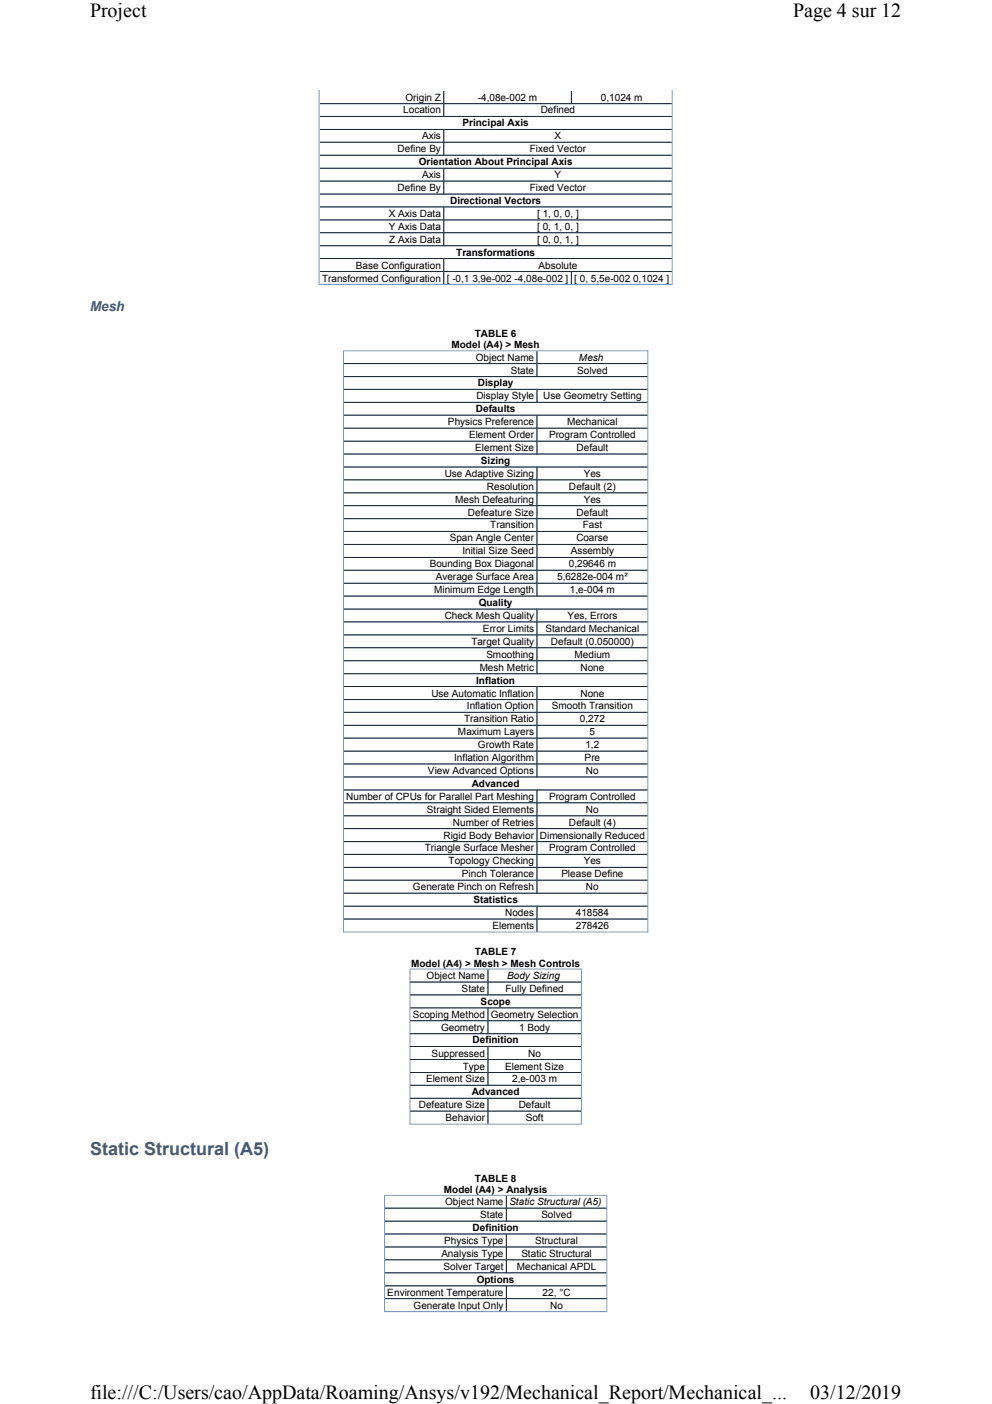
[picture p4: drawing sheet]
<svg xmlns="http://www.w3.org/2000/svg" width="210mm" height="297mm" viewBox="0 0 210 297" stroke-linecap="round" stroke-linejoin="round" font-family="sans-serif">
<defs><g id="words">
<g font-size="4.2">
<text x="19" y="3.7">Project</text>
<text x="167.8" y="3.7">Page 4 sur 12</text>
<text x="19" y="296">file:///C:/Users/cao/AppData/Roaming/Ansys/v192/Mechanical_Report/Mechanical_...</text>
<text x="171.4" y="296">03/12/2019</text>
</g>
<text font-size="3.8" fill="#3b577c" x="19" y="244.3">Static Structural (A5)</text>
<text font-size="2.9" fill="#3b577c" x="19" y="65.8">Mesh</text>
<g font-size="2.1">
<text x="85.8" y="21.3">Origin Z</text>
<text x="101.1" y="21.3">-4,08e-002 m</text>
<text x="127.1" y="21.3">0,1024 m</text>
<text x="85.3" y="24">Location</text>
<text x="89.3" y="29.5">Axis</text>
<text x="97.9" y="26.8">Principal Axis</text>
<text x="114.4" y="24">Defined</text>
<text x="117.3" y="29.5">X</text>
<text x="84.1" y="32.2">Define By</text>
<text x="88.6" y="35">Orientation About Principal Axis</text>
<text x="112.1" y="32.2">Fixed Vector</text>
<text x="84.1" y="40.4">Define By</text>
<text x="89.3" y="37.7">Axis</text>
<text x="112.1" y="40.4">Fixed Vector</text>
<text x="117.3" y="37.7">Y</text>
<text x="82.3" y="45.9">X Axis Data</text>
<text x="95.2" y="43.1">Directional Vectors</text>
<text x="113.7" y="45.9">[ 1, 0, 0, ]</text>
<text x="82.3" y="48.6">Y Axis Data</text>
<text x="82.4" y="51.4">Z Axis Data</text>
<text x="113.7" y="48.6">[ 0, 1, 0, ]</text>
<text x="113.7" y="51.4">[ 0, 0, 1, ]</text>
<text x="68.2" y="59.6">Transformed Configuration</text>
<text x="75.3" y="56.8">Base Configuration</text>
<text x="94.5" y="59.6">[ -0,1 3,9e-002 -4,08e-002 ]</text>
<text x="96.5" y="54.1">Transformations</text>
<text x="114" y="56.8">Absolute</text>
<text x="121.5" y="59.6">[ 0, 5,5e-002</text>
<text x="134" y="59.6">0,1024 ]</text>
<text x="100.5" y="71.3">TABLE 6</text>
<text x="95.5" y="73.7">Model (A4) &gt; Mesh</text>
<text x="100.7" y="76.3">Object Name</text>
<text x="122.5" y="76.3">Mesh</text>
<text x="101.1" y="81.7">Display</text>
<text x="108.1" y="79">State</text>
<text x="122.1" y="79">Solved</text>
<text x="94.8" y="90">Physics Preference</text>
<text x="100.7" y="87.2">Defaults</text>
<text x="100.8" y="84.5">Display Style</text>
<text x="114.9" y="84.5">Use Geometry Setting</text>
<text x="120" y="90">Mechanical</text>
<text x="99.3" y="92.7">Element Order</text>
<text x="100.5" y="95.4">Element Size</text>
<text x="116.2" y="92.7">Program Controlled</text>
<text x="122" y="95.4">Default</text>
<text x="94.1" y="100.9">Use Adaptive Sizing</text>
<text x="101.8" y="98.2">Sizing</text>
<text x="123.5" y="100.9">Yes</text>
<text x="96.3" y="106.3">Mesh Defeaturing</text>
<text x="103" y="103.6">Resolution</text>
<text x="120.4" y="103.6">Default (2)</text>
<text x="123.5" y="106.3">Yes</text>
<text x="99" y="109.1">Defeature Size</text>
<text x="103.7" y="111.8">Transition</text>
<text x="122" y="109.1">Default</text>
<text x="123.3" y="111.8">Fast</text>
<text x="95.2" y="114.6">Span Angle Center</text>
<text x="97.9" y="117.3">Initial Size Seed</text>
<text x="120.8" y="117.3">Assembly</text>
<text x="122" y="114.6">Coarse</text>
<text x="90.9" y="120">Bounding Box Diagonal</text>
<text x="91.9" y="125.5">Minimum Edge Length</text>
<text x="92.2" y="122.8">Average Surface Area</text>
<text x="117.9" y="122.8">5,6282e-004 m²</text>
<text x="120.3" y="120">0,29646 m</text>
<text x="120.6" y="125.5">1,e-004 m</text>
<text x="94.1" y="130.9">Check Mesh Quality</text>
<text x="101.3" y="128.2">Quality</text>
<text x="120.1" y="130.9">Yes, Errors</text>
<text x="99.7" y="136.4">Target Quality</text>
<text x="102.2" y="133.7">Error Limits</text>
<text x="115.4" y="133.7">Standard Mechanical</text>
<text x="116.6" y="136.4">Default (0.050000)</text>
<text x="101.5" y="141.9">Mesh Metric</text>
<text x="102.9" y="139.1">Smoothing</text>
<text x="121.6" y="139.1">Medium</text>
<text x="122.8" y="141.9">None</text>
<text x="91.3" y="147.4">Use Automatic Inflation</text>
<text x="100.8" y="144.6">Inflation</text>
<text x="122.8" y="147.4">None</text>
<text x="96.9" y="155.5">Maximum Layers</text>
<text x="98.2" y="152.8">Transition Ratio</text>
<text x="98.8" y="150.1">Inflation Option</text>
<text x="116.8" y="150.1">Smooth Transition</text>
<text x="122.7" y="152.8">0,272</text>
<text x="124.8" y="155.5">5</text>
<text x="96.1" y="161">Inflation Algorithm</text>
<text x="101.1" y="158.3">Growth Rate</text>
<text x="123.7" y="161">Pre</text>
<text x="123.9" y="158.3">1,2</text>
<text x="90.6" y="163.7">View Advanced Options</text>
<text x="99.8" y="166.5">Advanced</text>
<text x="124" y="163.7">No</text>
<text x="73.3" y="169.2">Number of CPUs for Parallel Part Meshing</text>
<text x="90.3" y="172">Straight Sided Elements</text>
<text x="116.2" y="169.2">Program Controlled</text>
<text x="124" y="172">No</text>
<text x="93.9" y="177.4">Rigid Body Behavior Dimensionally Reduced</text>
<text x="95.8" y="174.7">Number of Retries</text>
<text x="120.4" y="174.7">Default (4)</text>
<text x="89.9" y="180.1">Triangle Surface Mesher</text>
<text x="94.9" y="182.9">Topology Checking</text>
<text x="97.7" y="185.6">Pinch Tolerance</text>
<text x="116.2" y="180.1">Program Controlled</text>
<text x="118.8" y="185.6">Please Define</text>
<text x="123.5" y="182.9">Yes</text>
<text x="87.4" y="188.3">Generate Pinch on Refresh</text>
<text x="100.2" y="191.1">Statistics</text>
<text x="124" y="188.3">No</text>
<text x="104.2" y="196.6">Elements</text>
<text x="106.9" y="193.8">Nodes</text>
<text x="121.8" y="193.8">418584</text>
<text x="121.8" y="196.6">278426</text>
<text x="100.5" y="202.1">TABLE 7</text>
<text x="87" y="204.5">Model (A4) &gt; Mesh &gt; Mesh Controls</text>
<text x="90.3" y="207.1">Object Name</text>
<text x="97.7" y="209.8">State</text>
<text x="106.9" y="209.8">Fully Defined</text>
<text x="107.3" y="207.1">Body Sizing</text>
<text x="87.3" y="215.3">Scoping Method Geometry Selection</text>
<text x="101.7" y="212.6">Scope</text>
<text x="93.3" y="218.1">Geometry</text>
<text x="100" y="220.8">Definition</text>
<text x="109.9" y="218.1">1 Body</text>
<text x="91.3" y="223.5">Suppressed</text>
<text x="97.9" y="226.3">Type</text>
<text x="106.9" y="226.3">Element Size</text>
<text x="111.8" y="223.5">No</text>
<text x="90.2" y="229">Element Size</text>
<text x="99.8" y="231.7">Advanced</text>
<text x="108.4" y="229">2,e-003 m</text>
<text x="88.6" y="234.4">Defeature Size</text>
<text x="94.3" y="237.2">Behavior</text>
<text x="109.8" y="234.4">Default</text>
<text x="111.3" y="237.2">Soft</text>
<text x="100.5" y="250">TABLE 8</text>
<text x="93.9" y="252.3">Model (A4) &gt; Analysis</text>
<text x="94.2" y="255">Object Name</text>
<text x="101.6" y="257.7">State</text>
<text x="107.8" y="255">Static Structural (A5)</text>
<text x="114.6" y="257.7">Solved</text>
<text x="94" y="263.2">Physics Type</text>
<text x="100" y="260.4">Definition</text>
<text x="113.2" y="263.2">Structural</text>
<text x="93.4" y="265.9">Analysis Type</text>
<text x="93.9" y="268.6">Solver Target</text>
<text x="109.3" y="268.6">Mechanical APDL</text>
<text x="110.3" y="265.9">Static Structural</text>
<text x="82" y="274.1">Environment Temperature</text>
<text x="100.9" y="271.4">Options</text>
<text x="114.8" y="274.1">22, °C</text>
<text x="87.5" y="276.9">Generate Input Only</text>
<text x="116.4" y="276.9">No</text>
</g>
</g></defs>
<g fill="none" stroke="#7a99c0" stroke-width=".21">
<path d="M67.5 19v41.1M93.9 19.3v5.4M120.9 19.3v2.7M142.2 19v41.2M67.7 21.9h74.4M67.7 24.6h74.4M67.7 27.4h74.4M67.7 30.1h74.4M67.7 32.9h74.4M67.7 35.6h74.4M67.7 38.3h74.4M93.9 27.3v5.6"/>
<path d="M93.9 35.5v5.6M67.7 41.1h74.4M67.7 43.8h74.4M67.7 46.5h74.4M67.7 49.2h74.4M67.7 52h74.4M67.7 54.7h74.4M67.7 57.4h74.4M93.9 43.7v8.4M93.9 54.7v5.4M120.9 57.4v2.7M67.4 60.2h74.9"/>
<path d="M72.7 74.1v123.2M72.8 74.2h64.4M72.8 76.9h64.2M72.8 79.7h64.2M113.6 74.3v5.5M137.1 74.1v123.2M72.8 82.4h64.2M72.8 85.1h64.2M72.8 87.8h64.2M72.8 90.6h64.2M72.8 93.3h64.2M72.8 96.1h64.2"/>
<path d="M72.8 98.8h64.2M113.6 82.3v2.9M113.6 87.8v8.3M113.6 98.7v27.5M72.8 101.5h64.2M72.8 104.3h64.2M72.8 107h64.2M72.8 109.7h64.2M72.8 112.4h64.2M72.8 115.2h64.2M72.8 117.9h64.2M72.8 120.6h64.2"/>
<path d="M72.8 123.4h64.2M72.8 126.1h64.2M72.8 128.9h64.2M72.8 131.6h64.2M72.8 134.3h64.2M72.8 137h64.2M72.8 139.8h64.2M113.6 128.8v13.8M72.8 142.5h64.2M72.8 145.2h64.2M72.8 148h64.2M72.8 150.7h64.2"/>
<path d="M72.8 153.5h64.2M72.8 156.2h64.2M72.8 158.9h64.2M113.6 145.2v19.3M72.8 161.6h64.2M72.8 164.4h64.2M72.8 167.1h64.2M72.8 169.8h64.2M72.8 172.6h64.2M72.8 175.3h64.2M72.8 178.1h64.2M113.6 167v22.1"/>
<path d="M72.6 197.2h64.6M72.8 180.8h64.2M72.8 183.5h64.2M72.8 186.2h64.2M72.8 189h64.2M72.8 191.7h64.2M72.8 194.4h64.2M113.6 191.6v5.5M86.7 204.9v33M86.8 205h36.3M86.8 207.8h36.1M86.8 210.5h36.1"/>
<path d="M86.8 213.2h36.1M86.8 215.9h36.1M86.8 218.7h36.1M103.3 205.1v5.5M103.3 213.1v5.7M123 204.9v33M86.7 237.8h36.4M86.8 221.4h36.1M86.8 224.2h36.1M86.8 226.9h36.1M86.8 229.6h36.1M86.8 232.4h36.1"/>
<path d="M86.8 235.1h36.1M103.3 221.4v8.3M103.3 232.3v5.4M81.4 252.8v24.8M81.4 252.9h47M81.4 255.6h46.9M81.4 258.4h46.9M107.1 253v5.4M128.4 252.8v24.8M81.3 277.5h47.1M81.4 261.1h46.9M81.4 263.8h46.9"/>
<path d="M81.4 266.5h46.9M81.4 269.3h46.9M81.4 272h46.9M81.4 274.7h46.9M107.1 261v8.4M107.1 271.9v5.5"/>
</g>
<g fill="none" stroke="#1e2630" stroke-width=".21">
<path d="M93.9 19.3v5.4M120.9 19.3v2.5M67.7 21.9h74.4M67.7 24.6h74.4M67.7 27.4h74.4M67.7 30.1h74.4M67.7 32.9h74.4M67.7 35.6h74.4M67.7 38.3h74.4M93.9 27.3v5.6M93.9 35.5v5.6M67.7 41.1h74.4"/>
<path d="M67.7 43.8h74.4M67.7 46.5h74.4M67.7 49.2h74.4M67.7 52h74.4M67.7 54.7h74.4M67.7 57.4h74.4M93.9 43.7v8.4M93.9 54.7v5.4M120.9 57.4v2.7M72.8 76.9h64.2M72.8 79.7h64.2M113.6 74.3v5.5"/>
<path d="M72.8 82.4h64.2M72.8 85.1h64.2M72.8 87.8h64.2M72.8 90.6h64.2M72.8 93.3h64.2M72.8 96.1h64.2M72.8 98.8h64.2M113.6 82.3v2.9M113.6 87.8v8.3M113.6 98.7v27.5M72.8 101.5h64.2M72.8 104.3h64.2"/>
<path d="M72.8 107h64.2M72.8 109.7h64.2M72.8 112.4h64.2M72.8 115.2h64.2M72.8 117.9h64.2M72.8 120.6h64.2M72.8 123.4h64.2M72.8 126.1h64.2M72.8 128.9h64.2M72.8 131.6h64.2M72.8 134.3h64.2M72.8 137h64.2"/>
<path d="M72.8 139.8h64.2M113.6 128.8v13.8M72.8 142.5h64.2M72.8 145.2h64.2M72.8 148h64.2M72.8 150.7h64.2M72.8 153.5h64.2M72.8 156.2h64.2M72.8 158.9h64.2M113.6 145.2v19.3M72.8 161.6h64.2M72.8 164.4h64.2"/>
<path d="M72.8 167.1h64.2M72.8 169.8h64.2M72.8 172.6h64.2M72.8 175.3h64.2M72.8 178.1h64.2M113.6 167v22.1M72.8 180.8h64.2M72.8 183.5h64.2M72.8 186.2h64.2M72.8 189h64.2M72.8 191.7h64.2M72.8 194.4h64.2"/>
<path d="M113.6 191.6v5.5M86.8 207.8h36.1M86.8 210.5h36.1M86.8 213.2h36.1M86.8 215.9h36.1M86.8 218.7h36.1M103.3 205.1v5.5M103.3 213.1v5.7M86.8 221.4h36.1M86.8 224.2h36.1M86.8 226.9h36.1M86.8 229.6h36.1"/>
<path d="M86.8 232.4h36.1M86.8 235.1h36.1M103.3 221.4v8.3M103.3 232.3v5.4M81.4 255.6h46.9M81.4 258.4h46.9M107.1 253v5.4M81.4 261.1h46.9M81.4 263.8h46.9M81.4 266.5h46.9M81.4 269.3h46.9M81.4 272h46.9"/>
<path d="M81.4 274.7h46.9M107.1 261v8.4M107.1 271.9v5.5"/>
</g>
<g fill="#fff">
<path d="M19 0h171.8v4.7h-171.8z" fill-rule="evenodd"/>
<path d="M19 292.4h171.8v4.4h-171.8z" fill-rule="evenodd"/>
</g>
<use href="#words"/>
</svg>
